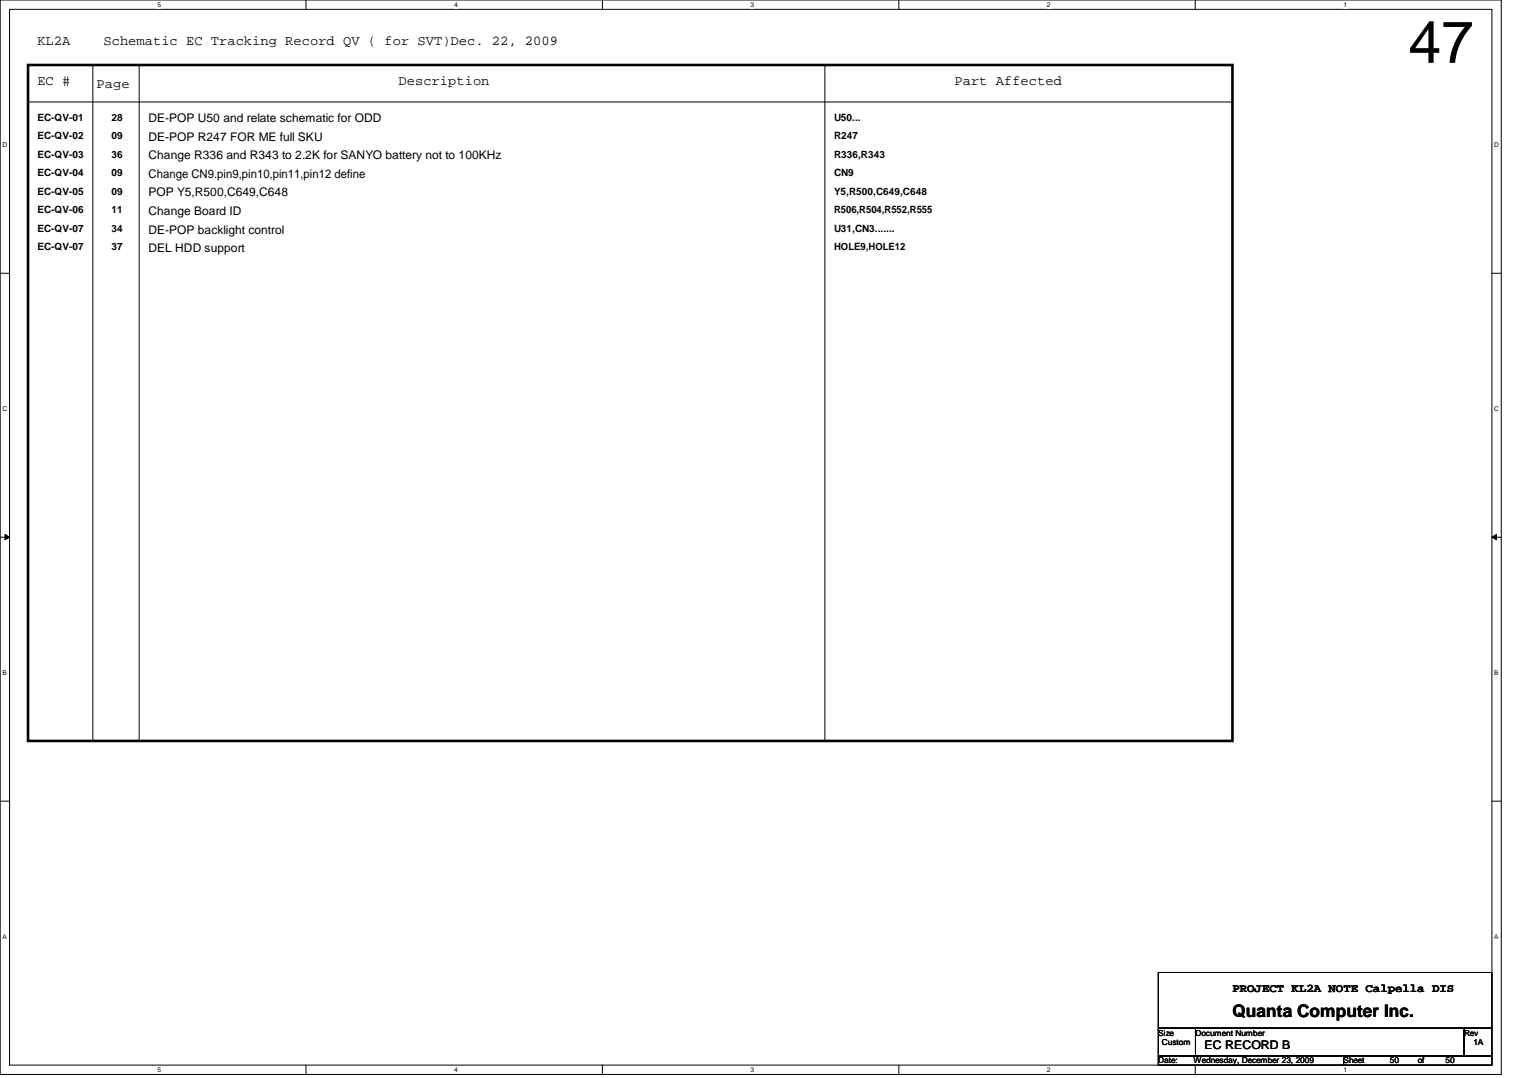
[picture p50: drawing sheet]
<svg xmlns="http://www.w3.org/2000/svg" width="297mm" height="210mm" viewBox="0 0 297 210" stroke-linecap="round" stroke-linejoin="round" font-family="sans-serif">
<defs><g id="words">
<text font-size="11.5" x="274.2" y="12.2">47</text>
<text font-size="3.4" x="239.9" y="198">Quanta Computer Inc.</text>
<g font-size="2.7">
<text x="7.3" y="8.8">KL2A</text>
<text x="20.1" y="8.8">Schematic EC Tracking Record QV ( for SVT)Dec. 22, 2009</text>
<text x="7.3" y="16.6">EC #</text>
<text x="18.8" y="17.1">Page</text>
<text x="77.6" y="16.6">Description</text>
<text x="185.8" y="16.6">Part Affected</text>
</g>
<g font-size="2.3">
<text x="28.9" y="23.8">DE-POP U50 and relate schematic for ODD</text>
<text x="28.9" y="27.4">DE-POP R247 FOR ME full SKU</text>
<text x="28.9" y="31">Change R336 and R343 to 2.2K for SANYO battery not to 100KHz</text>
<text x="28.9" y="34.6">Change CN9.pin9,pin10,pin11,pin12 define</text>
<text x="28.9" y="38.2">POP Y5,R500,C649,C648</text>
<text x="28.9" y="41.9">Change Board ID</text>
<text x="28.9" y="45.5">DE-POP backlight control</text>
<text x="28.9" y="49.1">DEL HDD support</text>
<text x="239.9" y="193.1">PROJECT KL2A NOTE Calpella DIS</text>
<text x="234.5" y="204.2">EC RECORD B</text>
</g>
<g font-size="1.9">
<text x="7.3" y="23.5">EC-QV-01</text>
<text x="21.7" y="23.5">28</text>
<text x="162.3" y="23.5">U50...</text>
<text x="7.3" y="27.1">EC-QV-02</text>
<text x="21.7" y="27.1">09</text>
<text x="162.3" y="27.1">R247</text>
<text x="7.3" y="30.7">EC-QV-03</text>
<text x="7.3" y="34.3">EC-QV-04</text>
<text x="21.7" y="30.7">36</text>
<text x="21.7" y="34.3">09</text>
<text x="162.3" y="30.7">R336,R343</text>
<text x="162.3" y="34.3">CN9</text>
<text x="7.3" y="37.9">EC-QV-05</text>
<text x="7.3" y="41.5">EC-QV-06</text>
<text x="21.7" y="37.9">09</text>
<text x="21.7" y="41.5">11</text>
<text x="162.3" y="37.9">Y5,R500,C649,C648</text>
<text x="162.3" y="41.5">R506,R504,R552,R555</text>
<text x="7.3" y="45.1">EC-QV-07</text>
<text x="21.7" y="45.1">34</text>
<text x="162.3" y="45.1">U31,CN3.......</text>
<text x="7.3" y="48.7">EC-QV-07</text>
<text x="21.7" y="48.7">37</text>
<text x="162.3" y="48.7">HOLE9,HOLE12</text>
</g>
<g font-size="1.6">
<text x="225.5" y="201.6">Size</text>
<text x="226.2" y="203.5">Custom</text>
<text x="232.7" y="201.6">Document Number</text>
<text x="285" y="201.6">Rev</text>
<text x="286.8" y="203.5">1A</text>
<text x="225.5" y="207.1">Date:</text>
<text x="232.3" y="207.1">Wednesday, December 23, 2009</text>
<text x="261.5" y="207.1">Sheet</text>
<text x="270.5" y="207.1">50</text>
<text x="276" y="207.1">of</text>
<text x="281.4" y="207.1">50</text>
</g>
<g font-size="1.3">
<text x="30.7" y="1.4">5</text>
<text x="88.4" y="1.4">4</text>
<text x="146.1" y="1.4">3</text>
<text x="203.8" y="1.4">2</text>
<text x="261.5" y="1.4">1</text>
<text x=".5" y="28.7">D</text>
<text x="290.9" y="28.7">D</text>
<text x=".5" y="80.1">C</text>
<text x="290.9" y="80.1">C</text>
<text x=".5" y="131.4">B</text>
<text x="290.9" y="131.4">B</text>
<text x=".5" y="182.8">A</text>
<text x="290.9" y="182.8">A</text>
<text x="30.7" y="208.7">5</text>
<text x="88.4" y="208.7">4</text>
<text x="146.1" y="208.7">3</text>
<text x="203.8" y="208.7">2</text>
<text x="261.5" y="208.7">1</text>
</g>
</g></defs>
<path d="M0 0h292.2v209.2h-292.2zM1.9 1.8h288.5v205.6h-288.5z" fill="none" stroke="#000" stroke-width=".19"/>
<g fill="#fff">
<path d="M30.7 .2h.7v1.4h-.7z"/>
<path d="M30.7 207.6h.7v1.4h-.7z"/>
</g>
<path d="M59.6 0v1.8M59.6 207.4v1.8" fill="none" stroke="#000" stroke-width=".19"/>
<g fill="#fff">
<path d="M88.4 .2h.7v1.4h-.7z"/>
<path d="M88.4 207.6h.7v1.4h-.7z"/>
</g>
<path d="M117.3 0v1.8M117.3 207.4v1.8" fill="none" stroke="#000" stroke-width=".19"/>
<g fill="#fff">
<path d="M146.1 .2h.7v1.4h-.7z"/>
<path d="M146.1 207.6h.7v1.4h-.7z"/>
</g>
<path d="M175 0v1.8M175 207.4v1.8" fill="none" stroke="#000" stroke-width=".19"/>
<g fill="#fff">
<path d="M203.8 .2h.7v1.4h-.7z"/>
<path d="M203.8 207.6h.7v1.4h-.7z"/>
</g>
<path d="M232.7 0v1.8M232.7 207.4v1.8" fill="none" stroke="#000" stroke-width=".19"/>
<g fill="#fff">
<path d="M261.5 .2h.7v1.4h-.7z"/>
<path d="M261.5 207.6h.7v1.4h-.7z"/>
<path d="M.5 27.5h.9v1.4h-.9z"/>
<path d="M290.9 27.5h.9v1.4h-.9z"/>
<path d="M.5 78.9h.9v1.4h-.9z"/>
<path d="M290.9 78.9h.9v1.4h-.9z"/>
</g>
<path d="M0 53.2h1.9M290.4 53.2h1.8" fill="none" stroke="#000" stroke-width=".19"/>
<g fill="#fff">
<path d="M.5 130.3h.8v1.4h-.8z"/>
<path d="M290.9 130.3h.8v1.4h-.8z"/>
</g>
<path d="M0 104.6h1.9M1 104.1l.9 .5-.9 .5zM290.4 104.6l.9-.5v1zM290.4 104.6h1.8" fill="none" stroke="#000" stroke-width=".19"/>
<path d="M1 104.1l.9 .5-.9 .5zM290.4 104.6l.9-.5v1z" fill="#000"/>
<g fill="#fff">
<path d="M.5 181.7h.8v1.4h-.8z"/>
<path d="M290.9 181.7h.8v1.4h-.8z"/>
</g>
<g fill="none" stroke="#000" stroke-width=".19">
<path d="M5.5 19.9h234.4M18.1 12.7h.1M18.1 12.7v131.6M27.1 12.7h.1M27.1 12.7v131.6M160.6 12.7h.1M160.6 12.7v131.6M239.9 19.9h.1M0 156h1.9M290.4 156h1.8M225.5 189.4h64.9v10.8h-64.9zM225.5 200.2h7.2v5.4h-7.2z"/>
<path d="M225.5 205.6h36v1.8h-36zM232.7 200.2h52.3v5.4h-52.3zM261.5 205.6h28.9v1.8h-28.9zM285 200.2h5.4v5.4h-5.4z"/>
</g>
<path d="M5.5 12.7h234.4v131.6h-234.4z" fill="none" stroke="#000" stroke-width=".51"/>
<use href="#words"/>
</svg>
